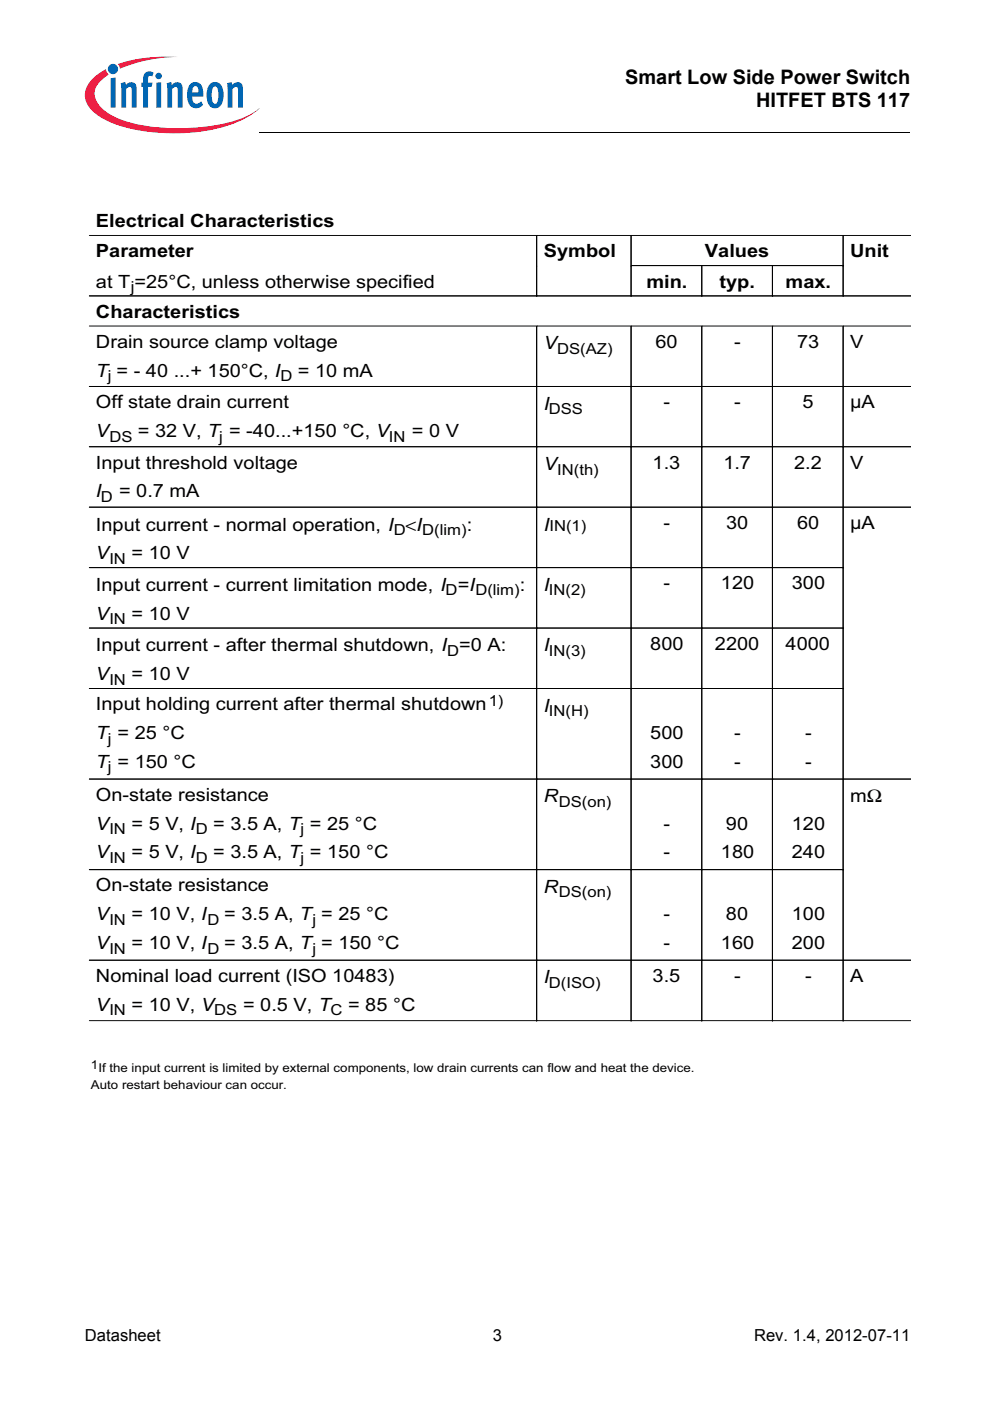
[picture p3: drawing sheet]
<svg xmlns="http://www.w3.org/2000/svg" width="210mm" height="297mm" viewBox="0 0 210 297" stroke-linecap="round" stroke-linejoin="round" font-family="sans-serif">
<defs><g id="words">
<g font-size="4.2">
<text x="132.6" y="17.8">Smart Low Side Power Switch</text>
<text x="160.3" y="22.8">HITFET BTS 117</text>
</g>
<g font-size="3.9">
<text x="20.3" y="48.1">Electrical Characteristics</text>
<text x="20.3" y="54.5">Parameter</text>
<text x="115.3" y="54.5">Symbol</text>
<text x="149.5" y="54.5">Values</text>
<text x="180.2" y="54.5">Unit</text>
<text x="20.3" y="61">at T =25°C, unless otherwise specified</text>
<text x="137.1" y="61">min.</text>
<text x="152.6" y="61">typ.</text>
<text x="166.6" y="61">max.</text>
<text x="20.3" y="67.3">Characteristics</text>
<text x="20.3" y="73.7">Drain source clamp voltage</text>
<text x="115.3" y="74">V</text>
<text x="139" y="73.7">60</text>
<text x="155.7" y="73.7">-</text>
<text x="169" y="73.7">73</text>
<text x="180.2" y="73.7">V</text>
<text x="20.3" y="79.8">T = - 40 ...+ 150°C, I</text>
<text x="63.2" y="79.8">= 10 mA</text>
<text x="20.3" y="86.5">Off state drain current</text>
<text x="115.3" y="86.9">I</text>
<text x="140.7" y="86.5">-</text>
<text x="155.7" y="86.5">-</text>
<text x="170.2" y="86.5">5</text>
<text x="180.2" y="86.5">μA</text>
<text x="20.3" y="92.7">V</text>
<text x="29.2" y="92.7">= 32 V, T = -40...+150 °C, V</text>
<text x="87.3" y="92.7">= 0 V</text>
<text x="20.3" y="99.4">Input threshold voltage</text>
<text x="115.3" y="99.7">V</text>
<text x="138.4" y="99.4">1.3</text>
<text x="153.4" y="99.4">1.7</text>
<text x="168.4" y="99.4">2.2</text>
<text x="180.2" y="99.4">V</text>
<text x="20.3" y="105.5">I</text>
<text x="25.2" y="105.5">= 0.7 mA</text>
<text x="20.3" y="112.5">Input current - normal operation, I &lt;I</text>
<text x="99" y="112.5">:</text>
<text x="115.3" y="112.5">I</text>
<text x="140.7" y="112.2">-</text>
<text x="154" y="112.2">30</text>
<text x="169" y="112.2">60</text>
<text x="180.2" y="112.2">μA</text>
<text x="20.3" y="118.6">V</text>
<text x="27.9" y="118.6">= 10 V</text>
<text x="20.3" y="125.3">Input current - current limitation mode, I =I</text>
<text x="110.2" y="125.3">:</text>
<text x="115.3" y="125.3">I</text>
<text x="140.7" y="125">-</text>
<text x="152.9" y="125">120</text>
<text x="167.9" y="125">300</text>
<text x="20.3" y="131.4">V</text>
<text x="27.9" y="131.4">= 10 V</text>
<text x="137.9" y="137.8">800</text>
<text x="151.6" y="137.8">2200</text>
<text x="166.6" y="137.8">4000</text>
<text x="20.3" y="138.1">Input current - after thermal shutdown, I =0 A:</text>
<text x="115.3" y="138.1">I</text>
<text x="20.3" y="144.2">V</text>
<text x="27.9" y="144.2">= 10 V</text>
<text x="20.3" y="150.6">Input holding current after thermal shutdown</text>
<text x="115.3" y="150.9">I</text>
<text x="20.3" y="156.7">T = 25 °C</text>
<text x="137.9" y="156.7">500</text>
<text x="155.7" y="156.7">-</text>
<text x="170.7" y="156.7">-</text>
<text x="20.3" y="162.8">T = 150 °C</text>
<text x="137.9" y="162.8">300</text>
<text x="155.7" y="162.8">-</text>
<text x="170.7" y="162.8">-</text>
<text x="20.3" y="169.8">On-state resistance</text>
<text x="115.3" y="170.1">R</text>
<text x="180.2" y="170.1">mΩ</text>
<text x="20.3" y="175.9">V</text>
<text x="27.9" y="175.9">= 5 V, I</text>
<text x="45.2" y="175.9">= 3.5 A, T = 25 °C</text>
<text x="140.7" y="175.9">-</text>
<text x="153.9" y="175.9">90</text>
<text x="167.9" y="175.9">120</text>
<text x="20.3" y="182">V</text>
<text x="27.9" y="182">= 5 V, I</text>
<text x="45.2" y="182">= 3.5 A, T = 150 °C</text>
<text x="140.7" y="182">-</text>
<text x="152.9" y="182">180</text>
<text x="167.9" y="182">240</text>
<text x="20.3" y="189">On-state resistance</text>
<text x="115.3" y="189.3">R</text>
<text x="20.3" y="195.1">V</text>
<text x="27.9" y="195.1">= 10 V, I</text>
<text x="47.6" y="195.1">= 3.5 A, T = 25 °C</text>
<text x="140.7" y="195.1">-</text>
<text x="153.9" y="195.1">80</text>
<text x="167.9" y="195.1">100</text>
<text x="20.3" y="201.2">V</text>
<text x="27.9" y="201.2">= 10 V, I</text>
<text x="47.6" y="201.2">= 3.5 A, T = 150 °C</text>
<text x="140.7" y="201.2">-</text>
<text x="152.9" y="201.2">160</text>
<text x="167.9" y="201.2">200</text>
<text x="20.3" y="208.2">Nominal load current (ISO 10483)</text>
<text x="115.3" y="208.5">I</text>
<text x="138.4" y="208.2">3.5</text>
<text x="155.7" y="208.2">-</text>
<text x="170.7" y="208.2">-</text>
<text x="180.2" y="208.2">A</text>
<text x="20.3" y="214.3">V</text>
<text x="27.9" y="214.3">= 10 V, V</text>
<text x="51.5" y="214.3">= 0.5 V, T</text>
<text x="73.8" y="214.3">= 85 °C</text>
</g>
<g font-size="3.5">
<text x="18" y="284.4">Datasheet</text>
<text x="104.5" y="284.4">3</text>
<text x="159.9" y="284.4">Rev. 1.4, 2012-07-11</text>
</g>
<g font-size="3.2">
<text x="27.8" y="61.9">j</text>
<text x="118.1" y="75">DS(AZ)</text>
<text x="22.8" y="80.8">j</text>
<text x="59.5" y="80.8">D</text>
<text x="116.4" y="87.8">DSS</text>
<text x="23.2" y="93.6">DS</text>
<text x="46.5" y="93.6">j</text>
<text x="82.5" y="93.6">IN</text>
<text x="118.1" y="100.6">IN(th)</text>
<text x="21.4" y="106.4">D</text>
<text x="83.5" y="113.5">D</text>
<text x="89.5" y="113.5">D(lim)</text>
<text x="116.5" y="112.5">IN(1)</text>
<text x="23.2" y="119.6">IN</text>
<text x="94.4" y="126.2">D</text>
<text x="100.8" y="126.2">D(lim)</text>
<text x="116.4" y="126.2">IN(2)</text>
<text x="23.2" y="132.3">IN</text>
<text x="94.8" y="139">D</text>
<text x="116.4" y="139">IN(3)</text>
<text x="23.2" y="145.2">IN</text>
<text x="103.6" y="149.6">1)</text>
<text x="116.4" y="151.9">IN(H)</text>
<text x="22.8" y="157.7">j</text>
<text x="22.8" y="163.8">j</text>
<text x="118.5" y="171.1">DS(on)</text>
<text x="23.2" y="176.9">IN</text>
<text x="41.5" y="176.9">D</text>
<text x="63.7" y="176.9">j</text>
<text x="23.2" y="183">IN</text>
<text x="41.5" y="183">D</text>
<text x="63.7" y="183">j</text>
<text x="118.5" y="190.3">DS(on)</text>
<text x="23.2" y="196.1">IN</text>
<text x="44" y="196.1">D</text>
<text x="66.2" y="196.1">j</text>
<text x="23.2" y="202.2">IN</text>
<text x="44" y="202.2">D</text>
<text x="66.2" y="202.2">j</text>
<text x="116.4" y="209.5">D(ISO)</text>
<text x="23.2" y="215.3">IN</text>
<text x="45.4" y="215.3">DS</text>
<text x="70.1" y="215.3">C</text>
</g>
<g font-size="2.6">
<text x="19.3" y="226.6">1If the input current is limited by external components, low drain currents can flow and heat the device.</text>
<text x="19.3" y="230.8">Auto restart behaviour can occur.</text>
</g>
</g></defs>
<g fill="none" stroke="#000" stroke-width=".21">
<path d="M19 49.9h174M113.8 50v12.8M133.8 50v12.8M133.9 56.3h44.9M148.8 56.4v6.4M163.8 56.4v6.4M178.8 50v12.8M19 62.7h174M19 69.1h174M113.8 69.2v147.3M133.8 69.2v147.3M148.8 69.2v147.3"/>
<path d="M163.8 69.2v147.3M178.8 69.2v147.3M19 81.9h174M193 94.7h-174M19 107.5h174M19 120.3h159.8M19 133.2h159.8M178.8 146h-159.8M19 165.2h174M19 184.4h159.8M193 203.6h-174M193 216.4h-174"/>
</g>
<g fill="#fff">
<path d="M18 12h46v18.4h-46z"/>
<path d="M18 12h46v16.3h-46z"/>
</g>
<circle cx="24" cy="14.6" r="1.09" fill="#0166b3"/>
<g fill="#ed1a40">
<path d="M25 13.6l.8-.3a32.5 32.5 0 0 1 12-1.2 31.8 31.8 0 0 0-11.7 2.2l-.7 .3z"/>
<path d="M19.4 16.9a11.2 11.2 0 0 1 3.1-2.2l.1 .6 .5 .5a5 5 0 0 0-3 4.3 6 6 0 0 0 3.4 4.2 31.6 31.6 0 0 0 15.9 2.9 31.7 31.7 0 0 0 14-3.1l1.6-1.2a17.5 17.5 0 0 1-8.9 4.4 41.1 41.1 0 0 1-22.7-1.4 9.4 9.4 0 0 1-5.1-4.1 4.3 4.3 0 0 1 1.1-4.9z"/>
</g>
<g fill="#0166b3">
<path d="M23.5 16.6l1-.2v6.4h-1z"/>
<path d="M25.6 17.6l.9-.2 .2 .6a1.22 1.22 0 0 1 1.4-.6 1.22 1.22 0 0 1 .9 1.4v4h-1.1v-4.1a.42 .42 0 0 0-.6-.2l-.6 .4v3.9h-1z"/>
<path d="M30.8 15.4l.8-.3 .8 .2 .2 .1-.3 .8-.2-.1a.47 .47 0 0 0-.7 .3v1.1h.9l-.1 .9h-.8v4.4h-1.1v-4.4h-.3v-.9h.3v-.7a1.77 1.77 0 0 1 .5-1.4z"/>
<path d="M35.3 17.6l1-.2 .1 .6a1.22 1.22 0 0 1 1.5-.6 1.22 1.22 0 0 1 .8 1.4v4h-1l-.1-4.1a.42 .42 0 0 0-.6-.2l-.5 .4v3.9h-1z"/>
<path d="M48.1 17.6l1-.2 .1 .6a1.22 1.22 0 0 1 1.5-.6 1.22 1.22 0 0 1 .8 1.4v4h-1l-.1-4.1a.41 .41 0 0 0-.6-.2l-.5 .4v3.9h-1z"/>
<path d="M33 16.1a.68 .68 0 0 1 1.3 0 .68 .68 0 0 1-1.3 0zM33.1 17.6l1.1-.2v5.4h-1.1z"/>
<path d="M40.4 17.8a1.59 1.59 0 0 1 1.8-.2 1.59 1.59 0 0 1 .8 1.5l.1 1.4h-2.3a1.09 1.09 0 0 0 .2 1.1 1.09 1.09 0 0 0 1.2 .3l.4-.4 .4 .7a1.88 1.88 0 0 1-2.1 .6 1.88 1.88 0 0 1-1.2-1.9v-1.7l.3-.8zM41 18.5l-.2 1.1h1.3l-.1-.7a.58 .58 0 0 0-.3-.6 .58 .58 0 0 0-.7 .2z"/>
<path d="M44.6 17.7a1.76 1.76 0 0 1 2 0 1.76 1.76 0 0 1 .8 1.7v1.3a1.96 1.96 0 0 1-2.4 2.2 2.94 2.94 0 0 1-1.2-3.3 2.79 2.79 0 0 1 .8-1.9zM45.2 18.5a4.3 4.3 0 0 0 .1 3.4l.3 .1a1.54 1.54 0 0 0 .7-1.9v-.4a1.19 1.19 0 0 0-.7-1.4z"/>
</g>
<path d="M18 29h46v5h-46z" fill="#fff"/>
<path d="M55 28v.1z" fill="#000"/>
<path d="M55 28h137.9" fill="none" stroke="#000" stroke-width=".21"/>
<use href="#words"/>
</svg>
